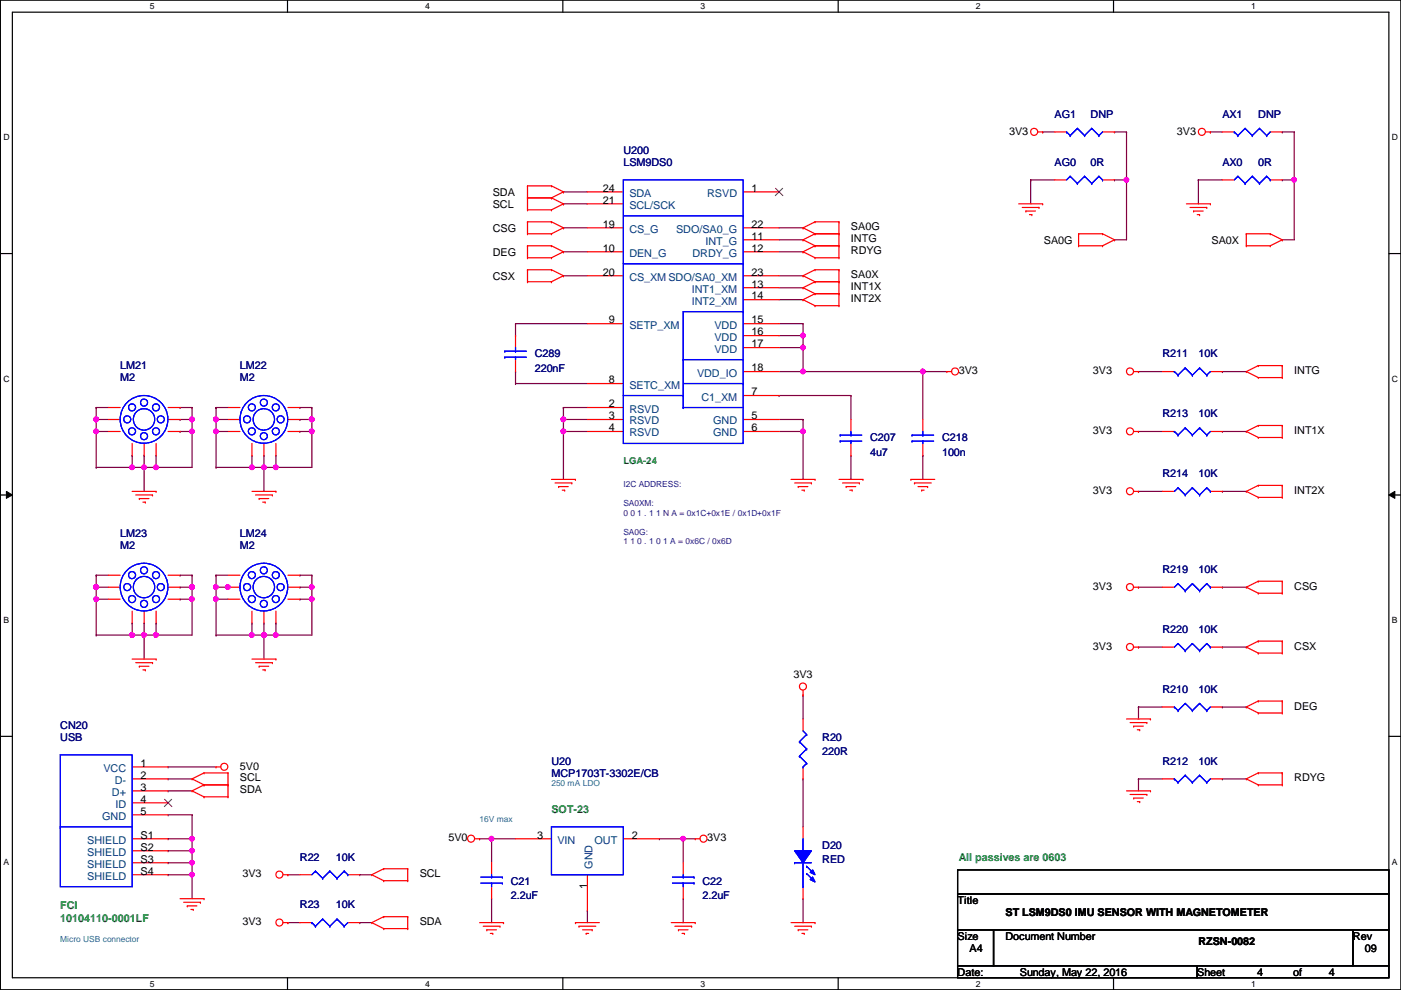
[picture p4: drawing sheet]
<svg xmlns="http://www.w3.org/2000/svg" width="297mm" height="210mm" viewBox="0 0 297 210" stroke-linecap="round" stroke-linejoin="round" font-family="sans-serif">
<defs><g id="words">
<g font-size="2.3">
<text x="213.9" y="28.5">3V3</text>
<text x="249.5" y="28.5">3V3</text>
<text x="104.5" y="41.5">SDA</text>
<text x="127.8" y="40.6">24</text>
<text x="159.3" y="40.6">1</text>
<text x="104.5" y="44">SCL</text>
<text x="127.8" y="43.2">21</text>
<text x="104.5" y="49.1">CSG</text>
<text x="127.8" y="53.3">10</text>
<text x="127.8" y="48.3">19</text>
<text x="159.3" y="50.8">11</text>
<text x="159.3" y="53.3">12</text>
<text x="159.3" y="48.3">22</text>
<text x="180.4" y="48.9">SA0G</text>
<text x="180.4" y="51.4">INTG</text>
<text x="180.4" y="53.9">RDYG</text>
<text x="221.3" y="51.6">SA0G</text>
<text x="256.9" y="51.6">SA0X</text>
<text x="104.5" y="54.2">DEG</text>
<text x="104.5" y="59.3">CSX</text>
<text x="127.8" y="58.4">20</text>
<text x="159.3" y="58.4">23</text>
<text x="180.4" y="59">SA0X</text>
<text x="159.3" y="61">13</text>
<text x="159.3" y="63.5">14</text>
<text x="180.4" y="61.6">INT1X</text>
<text x="180.4" y="64.1">INT2X</text>
<text x="129.1" y="68.6">9</text>
<text x="159.3" y="68.6">15</text>
<text x="159.3" y="71.1">16</text>
<text x="159.3" y="73.7">17</text>
<text x="129.1" y="81.3">8</text>
<text x="159.3" y="83.8">7</text>
<text x="159.3" y="78.7">18</text>
<text x="203.3" y="79.3">3V3</text>
<text x="231.7" y="79.3">3V3</text>
<text x="274.4" y="79.3">INTG</text>
<text x="129.1" y="86.4">2</text>
<text x="129.1" y="88.9">3</text>
<text x="159.3" y="88.9">5</text>
<text x="129.1" y="91.4">4</text>
<text x="159.3" y="91.4">6</text>
<text x="231.7" y="92">3V3</text>
<text x="274.4" y="92">INT1X</text>
<text x="231.7" y="104.7">3V3</text>
<text x="274.4" y="104.7">INT2X</text>
<text x="231.7" y="125.1">3V3</text>
<text x="274.4" y="125.1">CSG</text>
<text x="231.7" y="137.8">3V3</text>
<text x="274.4" y="137.8">CSX</text>
<text x="168.2" y="143.8">3V3</text>
<text x="274.4" y="150.5">DEG</text>
<text x="29.8" y="162.6">1</text>
<text x="29.8" y="165.1">2</text>
<text x="29.8" y="167.6">3</text>
<text x="50.9" y="165.7">SCL</text>
<text x="50.9" y="163.2">5V0</text>
<text x="274.4" y="165.7">RDYG</text>
<text x="29.8" y="172.7">5</text>
<text x="29.8" y="170.2">4</text>
<text x="50.9" y="168.2">SDA</text>
<text x="29.8" y="177.8">S1</text>
<text x="95.1" y="178.4">5V0</text>
<text x="113.9" y="177.8">3</text>
<text x="133.9" y="177.8">2</text>
<text x="149.9" y="178.4">3V3</text>
<text x="29.8" y="180.3">S2</text>
<text x="29.8" y="182.9">S3</text>
<text x="29.8" y="185.4">S4</text>
<text x="51.4" y="186">3V3</text>
<text x="89" y="186">SCL</text>
<text x="124.5" y="188.5" transform="rotate(-90 124.5 188.5)">1</text>
<text x="203" y="191.6">Title</text>
<text x="51.4" y="196.2">3V3</text>
<text x="89" y="196.2">SDA</text>
<text x="213.2" y="194.2">ST LSM9DS0 IMU SENSOR WITH MAGNETOMETER</text>
<text x="203" y="199.2">Size</text>
<text x="205.6" y="201.8">A4</text>
<text x="213.2" y="199.2">Document Number</text>
<text x="254.1" y="200.3">RZSN-0082</text>
<text x="286.8" y="199.2">Rev</text>
<text x="289.4" y="201.8">09</text>
<text x="203" y="206.8">Date:</text>
<text x="216.2" y="206.8">Sunday, May 22, 2016</text>
<text x="253.8" y="206.8">Sheet</text>
<text x="266.5" y="206.8">4</text>
<text x="274.1" y="206.8">of</text>
<text x="281.8" y="206.8">4</text>
</g>
<g font-size="2.3" fill="#000080">
<text x="223.6" y="25">AG1</text>
<text x="231.2" y="25">DNP</text>
<text x="259.2" y="25">AX1</text>
<text x="266.8" y="25">DNP</text>
<text x="132.2" y="32.6">U200</text>
<text x="132.2" y="35.1">LSM9DS0</text>
<text x="223.6" y="35.1">AG0</text>
<text x="231.2" y="35.1">0R</text>
<text x="259.2" y="35.1">AX0</text>
<text x="266.8" y="35.1">0R</text>
<text x="113.4" y="75.8">C289</text>
<text x="246.5" y="75.8">R211</text>
<text x="254.1" y="75.8">10K</text>
<text x="25.5" y="78.3">LM21</text>
<text x="25.5" y="80.9">M2</text>
<text x="50.9" y="78.3">LM22</text>
<text x="50.9" y="80.9">M2</text>
<text x="113.4" y="78.8">220nF</text>
<text x="246.5" y="88.5">R213</text>
<text x="254.1" y="88.5">10K</text>
<text x="184.5" y="93.6">C207</text>
<text x="199.7" y="93.6">C218</text>
<text x="184.5" y="96.6">4u7</text>
<text x="199.7" y="96.6">100n</text>
<text x="246.5" y="101.2">R214</text>
<text x="254.1" y="101.2">10K</text>
<text x="25.5" y="113.9">LM23</text>
<text x="50.9" y="113.9">LM24</text>
<text x="25.5" y="116.4">M2</text>
<text x="50.9" y="116.4">M2</text>
<text x="246.5" y="121.5">R219</text>
<text x="254.1" y="121.5">10K</text>
<text x="246.5" y="134.2">R220</text>
<text x="254.1" y="134.2">10K</text>
<text x="246.5" y="146.9">R210</text>
<text x="254.1" y="146.9">10K</text>
<text x="12.8" y="154.5">CN20</text>
<text x="12.8" y="157.1">USB</text>
<text x="174.3" y="157.1">R20</text>
<text x="174.3" y="160.1">220R</text>
<text x="116.9" y="162.1">U20</text>
<text x="116.9" y="164.7">MCP1703T-3302E/CB</text>
<text x="246.5" y="162.1">R212</text>
<text x="254.1" y="162.1">10K</text>
<text x="174.3" y="179.9">D20</text>
<text x="63.6" y="182.5">R22</text>
<text x="71.2" y="182.5">10K</text>
<text x="174.3" y="183">RED</text>
<text x="108.3" y="187.5">C21</text>
<text x="108.3" y="190.6">2.2uF</text>
<text x="148.9" y="187.5">C22</text>
<text x="148.9" y="190.6">2.2uF</text>
<text x="63.6" y="192.6">R23</text>
<text x="71.2" y="192.6">10K</text>
</g>
<g font-size="2.3" fill="#004080">
<text x="133.4" y="41.7">SDA</text>
<text x="149.9" y="41.7">RSVD</text>
<text x="133.4" y="44.3">SCL/SCK</text>
<text x="133.4" y="49.4">CS_G</text>
<text x="143.3" y="49.4">SDO/SA0_G</text>
<text x="149.6" y="51.9">INT_G</text>
<text x="133.4" y="54.4">DEN_G</text>
<text x="133.4" y="59.5">CS_XM SDO/SA0_XM</text>
<text x="146.8" y="54.4">DRDY_G</text>
<text x="146.7" y="62.1">INT1_XM</text>
<text x="146.7" y="64.6">INT2_XM</text>
<text x="133.4" y="69.7">SETP_XM</text>
<text x="151.5" y="69.7">VDD</text>
<text x="151.5" y="72.2">VDD</text>
<text x="151.5" y="74.8">VDD</text>
<text x="133.4" y="82.4">SETC_XM</text>
<text x="147.8" y="79.8">VDD_IO</text>
<text x="133.4" y="87.5">RSVD</text>
<text x="148.7" y="84.9">C1_XM</text>
<text x="133.4" y="90">RSVD</text>
<text x="133.4" y="92.5">RSVD</text>
<text x="151.2" y="90">GND</text>
<text x="151.2" y="92.5">GND</text>
<text x="21.9" y="163.7">VCC</text>
<text x="24.3" y="166.2">D-</text>
<text x="21.7" y="173.8">GND</text>
<text x="23.7" y="168.7">D+</text>
<text x="24.5" y="171.3">ID</text>
<text x="18.5" y="178.9">SHIELD</text>
<text x="118.2" y="178.9">VIN</text>
<text x="126.1" y="178.9">OUT</text>
<text x="18.5" y="181.4">SHIELD</text>
<text x="18.5" y="184">SHIELD</text>
<text x="125.6" y="184.2" transform="rotate(-90 125.6 184.2)">GND</text>
<text x="18.5" y="186.5">SHIELD</text>
</g>
<g font-size="2.3" fill="#008000">
<text x="116.9" y="172.3">SOT-23</text>
<text x="203.3" y="182.5">All passives are 0603</text>
<text x="12.8" y="192.7">FCI</text>
<text x="12.8" y="195.4">10104110-0001LF</text>
</g>
<text font-size="2" fill="#008000" x="132.2" y="98.5">LGA-24</text>
<g font-size="1.8">
<text x="31.8" y="1.9">5</text>
<text x="90.1" y="1.9">4</text>
<text x="148.5" y="1.9">3</text>
<text x="206.9" y="1.9">2</text>
<text x="265.3" y="1.9">1</text>
<text x=".7" y="29.8">D</text>
<text x="295.1" y="29.8">D</text>
<text x=".7" y="80.9">C</text>
<text x="295.1" y="80.9">C</text>
<text x=".7" y="132.1">B</text>
<text x="295.1" y="132.1">B</text>
<text x=".7" y="183.3">A</text>
<text x="295.1" y="183.3">A</text>
<text x="31.8" y="209.2">5</text>
<text x="90.1" y="209.2">4</text>
<text x="148.5" y="209.2">3</text>
<text x="206.9" y="209.2">2</text>
<text x="265.3" y="209.2">1</text>
</g>
<g font-size="1.8" fill="#400080">
<text x="132.2" y="103.3">I2C ADDRESS:</text>
<text x="132.2" y="107.3">SA0XM:</text>
<text x="132.2" y="109.3">0 0 1 . 1 1 N A = 0x1C+0x1E / 0x1D+0x1F</text>
<text x="132.2" y="113.4">SA0G:</text>
<text x="132.2" y="115.4">1 1 0 . 1 0 1 A = 0x6C / 0x6D</text>
</g>
<g font-size="1.8" fill="#0080c0">
<text x="116.9" y="166.8">250 mA LDO</text>
<text x="101.7" y="174.4">16V max</text>
<text x="12.8" y="199.8">Micro USB connector</text>
</g>
</g></defs>
<path d="M.1 0h296.9v209.8h-296.9zM2.6 2.6h291.9v204.7h-291.9z" fill="none" stroke="#000" stroke-width=".25"/>
<g fill="#fff">
<path d="M31.8 .3h1v2h-1z"/>
<path d="M31.8 207.6h1v1.9h-1z"/>
</g>
<path d="M61 0v2.6M61 207.3v2.5" fill="none" stroke="#000" stroke-width=".25"/>
<g fill="#fff">
<path d="M90.1 .3h1v2h-1z"/>
<path d="M90.1 207.6h1v1.9h-1z"/>
</g>
<path d="M119.3 0v2.6M119.3 207.3v2.5" fill="none" stroke="#000" stroke-width=".25"/>
<g fill="#fff">
<path d="M148.5 .3h1v2h-1z"/>
<path d="M148.5 207.6h1v1.9h-1z"/>
</g>
<path d="M177.7 0v2.6M177.7 207.3v2.5" fill="none" stroke="#000" stroke-width=".25"/>
<g fill="#fff">
<path d="M206.9 .3h1v2h-1z"/>
<path d="M206.9 207.6h1v1.9h-1z"/>
</g>
<path d="M236.1 0v2.6M236.1 207.3v2.5" fill="none" stroke="#000" stroke-width=".25"/>
<g fill="#fff">
<path d="M265.3 .3h.9v2h-.9z"/>
<path d="M265.3 207.6h.9v1.9h-.9z"/>
<path d="M.7 28.2h1.3v1.9h-1.3z"/>
<path d="M295.1 28.2h1.3v1.9h-1.3z"/>
<path d="M.7 79.3h1.3v2h-1.3z"/>
<path d="M295.1 79.3h1.3v2h-1.3z"/>
</g>
<path d="M.1 53.8h2.5M294.5 53.8h2.5" fill="none" stroke="#000" stroke-width=".25"/>
<g fill="#fff">
<path d="M.7 130.5h1.2v2h-1.2z"/>
<path d="M295.1 130.5h1.2v2h-1.2z"/>
</g>
<path d="M.1 104.9h2.5M294.5 104.9h2.5" fill="none" stroke="#000" stroke-width=".25"/>
<path d="M1.4 104.2l1.2 .7-1.2 .8zM294.5 104.9l1.2-.7v1.5z" fill="#000"/>
<path d="M1.4 104.2l1.2 .7-1.2 .8zM294.5 104.9l1.2-.7v1.5z" fill="none" stroke="#000" stroke-width=".21"/>
<g fill="#fff">
<path d="M.7 181.7h1.2v2h-1.2z"/>
<path d="M295.1 181.7h1.2v2h-1.2z"/>
</g>
<path d="M.1 156.1h2.5M294.5 156.1h2.5" fill="none" stroke="#000" stroke-width=".25"/>
<path d="M144.9 177.8h.1M144.9 177.8h2.5M124.5 193.1h.1M124.5 193.1v2.5" fill="none" stroke="#800040" stroke-width=".25"/>
<circle cx="144.8" cy="177.8" r=".49" fill="#f0f"/>
<circle cx="144.8" cy="177.8" r=".49" fill="none" stroke="#f0f" stroke-width=".25"/>
<path d="M104.2 177.8h.1M104.2 177.8v5.1M104.2 177.8h5.1M139.8 177.8h.1M139.8 177.8h5.1M144.9 177.8h.1M144.9 177.8v5.1M104.2 190.5h.1M104.2 190.5v5.1M144.9 190.5h.1M144.9 190.5v5.1" fill="none" stroke="#800040" stroke-width=".25"/>
<circle cx="104.2" cy="177.8" r=".49" fill="#f0f"/>
<circle cx="104.2" cy="177.8" r=".49" fill="none" stroke="#f0f" stroke-width=".25"/>
<path d="M35.6 165.1h.1M35.6 167.7h.1M35.6 165.1h5.1M35.6 167.7h5.1M101.7 177.8h.1M101.7 177.8h2.5M40.7 185.5h.1M40.7 185.5v5" fill="none" stroke="#800040" stroke-width=".25"/>
<circle cx="40.7" cy="185.4" r=".49" fill="#f0f"/>
<circle cx="40.7" cy="185.4" r=".49" fill="none" stroke="#f0f" stroke-width=".25"/>
<g fill="none" stroke="#800040" stroke-width=".25">
<path d="M35.6 172.8h.1M35.6 162.6h.1M35.6 177.8h.1M35.6 172.8h5.1M35.6 162.6h10.2M35.6 177.8h5.1M40.7 172.8h.1M40.7 177.8h.1M40.7 172.8v7.6h-5.1M35.6 180.4h.1M35.6 182.9h.1M35.6 185.5h.1"/>
<path d="M35.6 182.9h5.1M35.6 185.5h5.1"/>
</g>
<circle cx="40.7" cy="177.8" r=".49" fill="#f0f"/>
<circle cx="40.7" cy="177.8" r=".49" fill="none" stroke="#f0f" stroke-width=".25"/>
<path d="M40.7 180.4h.1M40.7 180.4v2.5" fill="none" stroke="#800040" stroke-width=".25"/>
<circle cx="40.7" cy="180.4" r=".49" fill="#f0f"/>
<circle cx="40.7" cy="180.4" r=".49" fill="none" stroke="#f0f" stroke-width=".25"/>
<path d="M40.7 182.9h.1M40.7 182.9v2.6" fill="none" stroke="#800040" stroke-width=".25"/>
<circle cx="40.7" cy="182.9" r=".49" fill="#f0f"/>
<circle cx="40.7" cy="182.9" r=".49" fill="none" stroke="#f0f" stroke-width=".25"/>
<path d="M40.7 88.9h.1M40.7 91.5h.1M40.7 88.9v10.2" fill="none" stroke="#800040" stroke-width=".25"/>
<circle cx="40.7" cy="91.5" r=".49" fill="#f0f"/>
<circle cx="40.7" cy="91.5" r=".49" fill="none" stroke="#f0f" stroke-width=".25"/>
<path d="M40.7 86.4h.1M40.7 86.4v2.5" fill="none" stroke="#800040" stroke-width=".25"/>
<circle cx="40.7" cy="88.9" r=".49" fill="#f0f"/>
<circle cx="40.7" cy="88.9" r=".49" fill="none" stroke="#f0f" stroke-width=".25"/>
<path d="M20.4 88.9h.1M20.4 88.9v2.6M30.6 99.1h.1M30.6 99.1v5.1" fill="none" stroke="#800040" stroke-width=".25"/>
<circle cx="20.4" cy="88.9" r=".49" fill="#f0f"/>
<circle cx="20.4" cy="88.9" r=".49" fill="none" stroke="#f0f" stroke-width=".25"/>
<path d="M30.6 99.1h.1M30.6 99.1h2.5" fill="none" stroke="#800040" stroke-width=".25"/>
<circle cx="30.5" cy="99.1" r=".49" fill="#f0f"/>
<circle cx="30.5" cy="99.1" r=".49" fill="none" stroke="#f0f" stroke-width=".25"/>
<path d="M66.1 88.9h.1M66.1 91.5h.1M66.1 88.9v10.2" fill="none" stroke="#800040" stroke-width=".25"/>
<circle cx="66.1" cy="91.5" r=".49" fill="#f0f"/>
<circle cx="66.1" cy="91.5" r=".49" fill="none" stroke="#f0f" stroke-width=".25"/>
<path d="M66.1 86.4h.1M66.1 86.4v2.5" fill="none" stroke="#800040" stroke-width=".25"/>
<circle cx="66.1" cy="88.9" r=".49" fill="#f0f"/>
<circle cx="66.1" cy="88.9" r=".49" fill="none" stroke="#f0f" stroke-width=".25"/>
<path d="M45.8 88.9h.1M45.8 88.9v2.6M56 99.1h.1M56 99.1v5.1" fill="none" stroke="#800040" stroke-width=".25"/>
<circle cx="45.8" cy="88.9" r=".49" fill="#f0f"/>
<circle cx="45.8" cy="88.9" r=".49" fill="none" stroke="#f0f" stroke-width=".25"/>
<path d="M56 99.1h.1M56 99.1h2.5" fill="none" stroke="#800040" stroke-width=".25"/>
<circle cx="55.9" cy="99.1" r=".49" fill="#f0f"/>
<circle cx="55.9" cy="99.1" r=".49" fill="none" stroke="#f0f" stroke-width=".25"/>
<path d="M45.8 86.4h.1M45.8 88.9h.1M45.8 86.4h2.5M45.8 88.9h2.5" fill="none" stroke="#800040" stroke-width=".25"/>
<circle cx="45.8" cy="88.9" r=".49" fill="#f0f"/>
<circle cx="45.8" cy="88.9" r=".49" fill="none" stroke="#f0f" stroke-width=".25"/>
<path d="M45.8 91.5h.1M45.8 91.5h2.5M63.6 86.4h.1M63.6 88.9h.1M63.6 86.4h2.5M63.6 88.9h2.5" fill="none" stroke="#800040" stroke-width=".25"/>
<circle cx="66.1" cy="88.9" r=".49" fill="#f0f"/>
<circle cx="66.1" cy="88.9" r=".49" fill="none" stroke="#f0f" stroke-width=".25"/>
<path d="M45.8 86.4h.1M45.8 91.5h.1M45.8 86.4v2.5M45.8 91.5v7.6M53.4 96.6h.1M53.4 96.6v2.5M56 96.6h.1M56 96.6v2.5M58.5 96.6h.1M58.5 96.6v2.5M63.6 91.5h.1M63.6 91.5h2.5" fill="none" stroke="#800040" stroke-width=".25"/>
<circle cx="45.8" cy="91.5" r=".49" fill="#f0f"/>
<circle cx="45.8" cy="91.5" r=".49" fill="none" stroke="#f0f" stroke-width=".25"/>
<path d="M45.8 99.1h.1M45.8 99.1h7.6M58.5 99.1h.1M58.5 99.1h7.6" fill="none" stroke="#800040" stroke-width=".25"/>
<circle cx="58.5" cy="99.1" r=".49" fill="#f0f"/>
<circle cx="58.5" cy="99.1" r=".49" fill="none" stroke="#f0f" stroke-width=".25"/>
<path d="M53.4 99.1h.1M53.4 99.1h2.6" fill="none" stroke="#800040" stroke-width=".25"/>
<circle cx="53.4" cy="99.1" r=".49" fill="#f0f"/>
<circle cx="53.4" cy="99.1" r=".49" fill="none" stroke="#f0f" stroke-width=".25"/>
<path d="M40.7 124.5h.1M40.7 127h.1M40.7 124.5v10.2" fill="none" stroke="#800040" stroke-width=".25"/>
<circle cx="40.7" cy="127" r=".49" fill="#f0f"/>
<circle cx="40.7" cy="127" r=".49" fill="none" stroke="#f0f" stroke-width=".25"/>
<path d="M40.7 122h.1M40.7 122v2.5" fill="none" stroke="#800040" stroke-width=".25"/>
<circle cx="40.7" cy="124.5" r=".49" fill="#f0f"/>
<circle cx="40.7" cy="124.5" r=".49" fill="none" stroke="#f0f" stroke-width=".25"/>
<path d="M20.4 124.5h.1M20.4 124.5v2.5M30.6 134.7h.1M30.6 134.7v5" fill="none" stroke="#800040" stroke-width=".25"/>
<circle cx="20.4" cy="124.5" r=".49" fill="#f0f"/>
<circle cx="20.4" cy="124.5" r=".49" fill="none" stroke="#f0f" stroke-width=".25"/>
<path d="M30.6 134.7h.1M30.6 134.7h2.5" fill="none" stroke="#800040" stroke-width=".25"/>
<circle cx="30.5" cy="134.6" r=".49" fill="#f0f"/>
<circle cx="30.5" cy="134.6" r=".49" fill="none" stroke="#f0f" stroke-width=".25"/>
<path d="M20.4 122h.1M20.4 124.5h.1M20.4 122h2.5M20.4 124.5h2.5" fill="none" stroke="#800040" stroke-width=".25"/>
<circle cx="20.4" cy="124.5" r=".49" fill="#f0f"/>
<circle cx="20.4" cy="124.5" r=".49" fill="none" stroke="#f0f" stroke-width=".25"/>
<path d="M20.4 127h.1M20.4 127h2.5M38.2 122h.1M38.2 124.5h.1M38.2 122h2.5M38.2 124.5h2.5" fill="none" stroke="#800040" stroke-width=".25"/>
<circle cx="40.7" cy="124.5" r=".49" fill="#f0f"/>
<circle cx="40.7" cy="124.5" r=".49" fill="none" stroke="#f0f" stroke-width=".25"/>
<path d="M20.4 122h.1M20.4 127h.1M20.4 122v2.5M20.4 127v7.7M28 132.1h.1M28 132.1v2.6M30.6 132.1h.1M30.6 132.1v2.6M33.1 132.1h.1M33.1 132.1v2.6M38.2 127h.1M38.2 127h2.5" fill="none" stroke="#800040" stroke-width=".25"/>
<circle cx="20.4" cy="127" r=".49" fill="#f0f"/>
<circle cx="20.4" cy="127" r=".49" fill="none" stroke="#f0f" stroke-width=".25"/>
<path d="M20.4 134.7h.1M20.4 134.7h7.6M33.1 134.7h.1M33.1 134.7h7.6" fill="none" stroke="#800040" stroke-width=".25"/>
<circle cx="33.1" cy="134.6" r=".49" fill="#f0f"/>
<circle cx="33.1" cy="134.6" r=".49" fill="none" stroke="#f0f" stroke-width=".25"/>
<path d="M28 134.7h.1M28 134.7h2.6" fill="none" stroke="#800040" stroke-width=".25"/>
<circle cx="28" cy="134.6" r=".49" fill="#f0f"/>
<circle cx="28" cy="134.6" r=".49" fill="none" stroke="#f0f" stroke-width=".25"/>
<path d="M66.1 124.5h.1M66.1 127h.1M66.1 124.5v10.2" fill="none" stroke="#800040" stroke-width=".25"/>
<circle cx="66.1" cy="127" r=".49" fill="#f0f"/>
<circle cx="66.1" cy="127" r=".49" fill="none" stroke="#f0f" stroke-width=".25"/>
<path d="M66.1 122h.1M66.1 122v2.5" fill="none" stroke="#800040" stroke-width=".25"/>
<circle cx="66.1" cy="124.5" r=".49" fill="#f0f"/>
<circle cx="66.1" cy="124.5" r=".49" fill="none" stroke="#f0f" stroke-width=".25"/>
<path d="M45.8 124.5h.1M45.8 124.5v2.5M56 134.7h.1M56 134.7v5" fill="none" stroke="#800040" stroke-width=".25"/>
<circle cx="45.8" cy="124.5" r=".49" fill="#f0f"/>
<circle cx="45.8" cy="124.5" r=".49" fill="none" stroke="#f0f" stroke-width=".25"/>
<path d="M56 134.7h.1M56 134.7h2.5" fill="none" stroke="#800040" stroke-width=".25"/>
<circle cx="55.9" cy="134.6" r=".49" fill="#f0f"/>
<circle cx="55.9" cy="134.6" r=".49" fill="none" stroke="#f0f" stroke-width=".25"/>
<path d="M45.8 122h.1M45.8 124.5h.1M45.8 122h2.5M45.8 124.5h2.5" fill="none" stroke="#800040" stroke-width=".25"/>
<circle cx="48.3" cy="124.5" r=".49" fill="#f0f"/>
<circle cx="48.3" cy="124.5" r=".49" fill="none" stroke="#f0f" stroke-width=".25"/>
<g fill="none" stroke="#800040" stroke-width=".25">
<path d="M45.8 127h.1M45.8 122h.1M45.8 127h2.5M45.8 122v2.5M45.8 127v7.7M53.4 132.1h.1M53.4 132.1v2.6M56 132.1h.1M56 132.1v2.6M58.5 132.1h.1M58.5 132.1v2.6M63.6 122h.1"/>
<path d="M63.6 124.5h.1M63.6 127h.1M63.6 127h2.5M63.6 122h2.5M63.6 124.5h2.5"/>
</g>
<circle cx="45.8" cy="127" r=".49" fill="#f0f"/>
<circle cx="45.8" cy="127" r=".49" fill="none" stroke="#f0f" stroke-width=".25"/>
<path d="M53.4 134.7h.1M53.4 134.7h2.6" fill="none" stroke="#800040" stroke-width=".25"/>
<circle cx="55.9" cy="134.6" r=".49" fill="#f0f"/>
<circle cx="55.9" cy="134.6" r=".49" fill="none" stroke="#f0f" stroke-width=".25"/>
<circle cx="53.4" cy="134.6" r=".49" fill="#f0f"/>
<circle cx="53.4" cy="134.6" r=".49" fill="none" stroke="#f0f" stroke-width=".25"/>
<path d="M58.5 134.7h.1M58.5 134.7h7.6" fill="none" stroke="#800040" stroke-width=".25"/>
<circle cx="58.5" cy="134.6" r=".49" fill="#f0f"/>
<circle cx="58.5" cy="134.6" r=".49" fill="none" stroke="#f0f" stroke-width=".25"/>
<path d="M20.4 86.4h.1M20.4 88.9h.1M20.4 86.4h2.5M20.4 88.9h2.5" fill="none" stroke="#800040" stroke-width=".25"/>
<circle cx="20.4" cy="88.9" r=".49" fill="#f0f"/>
<circle cx="20.4" cy="88.9" r=".49" fill="none" stroke="#f0f" stroke-width=".25"/>
<path d="M20.4 91.5h.1M20.4 91.5h2.5M38.2 86.4h.1M38.2 88.9h.1M38.2 86.4h2.5M38.2 88.9h2.5" fill="none" stroke="#800040" stroke-width=".25"/>
<circle cx="40.7" cy="88.9" r=".49" fill="#f0f"/>
<circle cx="40.7" cy="88.9" r=".49" fill="none" stroke="#f0f" stroke-width=".25"/>
<path d="M20.4 86.4h.1M20.4 91.5h.1M20.4 86.4v2.5M20.4 91.5v7.6M28 96.6h.1M28 96.6v2.5M30.6 96.6h.1M30.6 96.6v2.5M33.1 96.6h.1M33.1 96.6v2.5M38.2 91.5h.1M38.2 91.5h2.5" fill="none" stroke="#800040" stroke-width=".25"/>
<circle cx="20.4" cy="91.5" r=".49" fill="#f0f"/>
<circle cx="20.4" cy="91.5" r=".49" fill="none" stroke="#f0f" stroke-width=".25"/>
<path d="M20.4 99.1h.1M20.4 99.1h7.6M33.1 99.1h.1M33.1 99.1h7.6" fill="none" stroke="#800040" stroke-width=".25"/>
<circle cx="33.1" cy="99.1" r=".49" fill="#f0f"/>
<circle cx="33.1" cy="99.1" r=".49" fill="none" stroke="#f0f" stroke-width=".25"/>
<path d="M28 99.1h.1M28 99.1h2.6" fill="none" stroke="#800040" stroke-width=".25"/>
<circle cx="28" cy="99.1" r=".49" fill="#f0f"/>
<circle cx="28" cy="99.1" r=".49" fill="none" stroke="#f0f" stroke-width=".25"/>
<g fill="none" stroke="#800040" stroke-width=".25">
<path d="M218.5 38.1h.1M218.5 38.1h5.1M218.5 38.1v5.1M221.1 28h.1M221.1 28h2.5M236.3 38.1h.1M236.3 28h.1M236.3 38.1h2.5M236.3 28h2.5M238.8 38.1h.1M238.8 38.1v12.7M165.2 83.9h.1"/>
<path d="M165.2 83.9h15.2M180.4 96.6h.1M180.4 83.9h.1M180.4 83.9v5M180.4 96.6v5M45.8 134.7h.1M45.8 134.7h7.6M170.3 147.4h.1M170.3 147.4v5M170.3 165.1h.1M170.3 165.1v10.2M61 185.5h.1"/>
<path d="M61 195.6h.1M61 185.5h2.6M61 195.6h2.6M76.3 185.5h.1M76.3 195.6h.1M76.3 185.5h2.5M76.3 195.6h2.5M170.3 190.5h.1M170.3 190.5v5.1"/>
</g>
<circle cx="238.8" cy="38.1" r=".49" fill="#f0f"/>
<circle cx="238.8" cy="38.1" r=".49" fill="none" stroke="#f0f" stroke-width=".25"/>
<g fill="none" stroke="#800040" stroke-width=".25">
<path d="M238.8 28h.1M238.8 28v10.1M236.3 50.8h.1M236.3 50.8h2.5M241.4 78.8h.1M241.4 78.8h5.1M259.2 78.8h.1M259.2 78.8h5M119.5 86.4h.1M119.5 91.5h.1M119.5 88.9h.1M119.5 91.5h5"/>
<path d="M119.5 86.4h5M119.5 86.4v2.5M119.5 91.5v10.1M119.5 88.9h5M241.4 91.5h.1M241.4 91.5h5.1M259.2 91.5h.1M259.2 91.5h5M241.4 124.5h.1M241.4 124.5h5.1M259.2 124.5h.1M259.2 124.5h5"/>
<path d="M241.4 149.9h.1M241.4 149.9h5.1M241.4 149.9v2.5M259.2 149.9h.1M259.2 149.9h5"/>
</g>
<circle cx="119.4" cy="91.5" r=".49" fill="#f0f"/>
<circle cx="119.4" cy="91.5" r=".49" fill="none" stroke="#f0f" stroke-width=".25"/>
<path d="M119.5 88.9h.1M119.5 88.9v2.6" fill="none" stroke="#800040" stroke-width=".25"/>
<circle cx="119.4" cy="88.9" r=".49" fill="#f0f"/>
<circle cx="119.4" cy="88.9" r=".49" fill="none" stroke="#f0f" stroke-width=".25"/>
<path d="M170.3 91.5h.1M170.3 91.5v10.1" fill="none" stroke="#800040" stroke-width=".25"/>
<circle cx="170.2" cy="91.5" r=".49" fill="#f0f"/>
<circle cx="170.2" cy="91.5" r=".49" fill="none" stroke="#f0f" stroke-width=".25"/>
<g fill="none" stroke="#800040" stroke-width=".25">
<path d="M109.3 78.8h.1M109.3 68.6h.1M109.3 71.2h.1M109.3 68.6v2.6M109.3 78.8v2.5M109.3 68.6h15.2M165.2 68.6h5.1M165.2 71.2h5.1M165.2 73.7h5.1M170.3 68.6h.1M170.3 71.2h.1M170.3 73.7h.1"/>
<path d="M109.3 81.3h.1M109.3 81.3h15.2M165.2 88.9h5.1M165.2 91.5h5.1M170.3 88.9h.1M170.3 91.5h.1M170.3 88.9v2.6"/>
</g>
<circle cx="170.2" cy="73.7" r=".49" fill="#f0f"/>
<circle cx="170.2" cy="73.7" r=".49" fill="none" stroke="#f0f" stroke-width=".25"/>
<path d="M170.3 71.2h.1M170.3 68.6v2.6" fill="none" stroke="#800040" stroke-width=".25"/>
<circle cx="170.2" cy="71.1" r=".49" fill="#f0f"/>
<circle cx="170.2" cy="71.1" r=".49" fill="none" stroke="#f0f" stroke-width=".25"/>
<path d="M165.2 78.8h5.1M170.3 73.7h.1M170.3 78.8h.1M170.3 71.2v7.6M195.7 78.8h.1M195.7 78.8v10.1" fill="none" stroke="#800040" stroke-width=".25"/>
<circle cx="195.6" cy="78.8" r=".49" fill="#f0f"/>
<circle cx="195.6" cy="78.8" r=".49" fill="none" stroke="#f0f" stroke-width=".25"/>
<path d="M170.3 78.8h25.4M195.7 78.8h.1M195.7 96.6h.1M195.7 96.6v5" fill="none" stroke="#800040" stroke-width=".25"/>
<circle cx="170.2" cy="78.8" r=".49" fill="#f0f"/>
<circle cx="170.2" cy="78.8" r=".49" fill="none" stroke="#f0f" stroke-width=".25"/>
<g fill="none" stroke="#800040" stroke-width=".25">
<path d="M254.1 38.1h.1M254.1 38.1h5.1M254.1 38.1v5.1M256.6 28h.1M256.6 28h2.6M271.9 38.1h.1M271.9 28h.1M271.9 38.1h2.5M271.9 28h2.5M274.4 38.1h.1M274.4 38.1v12.7M119.5 40.7h.1"/>
<path d="M119.5 43.2h.1M119.5 48.3h.1M119.5 53.4h.1M119.5 58.5h.1M119.5 40.7h5M119.5 43.2h5M119.5 48.3h5M119.5 53.4h5M119.5 58.5h5M165.2 48.3h5.1M165.2 53.4h5.1M165.2 58.5h5.1"/>
<path d="M165.2 50.8h5.1M170.3 48.3h.1M170.3 50.8h.1M170.3 53.4h.1M170.3 58.5h.1M165.2 61h5.1M165.2 63.5h5.1M170.3 61h.1M170.3 63.5h.1M195.7 78.8h.1M195.7 78.8h5"/>
</g>
<circle cx="274.4" cy="38.1" r=".49" fill="#f0f"/>
<circle cx="274.4" cy="38.1" r=".49" fill="none" stroke="#f0f" stroke-width=".25"/>
<g fill="none" stroke="#800040" stroke-width=".25">
<path d="M274.4 28h.1M274.4 28v10.1M271.9 50.8h.1M271.9 50.8h2.5M241.4 104.2h.1M241.4 104.2h5.1M259.2 104.2h.1M259.2 104.2h5M241.4 137.2h.1M241.4 137.2h5.1M259.2 137.2h.1M259.2 137.2h5"/>
<path d="M241.4 165.1h.1M241.4 165.1h5.1M241.4 165.1v2.6M259.2 165.1h.1M259.2 165.1h5"/>
</g>
<g fill="none" stroke="#f00" stroke-width=".25">
<path d="M111.8 39.4h.1M111.8 39.4h5.1M111.8 39.4v5.1M116.9 39.4h.1M116.9 39.4l2.6 1.3M220 28h1.1M221.1 28h.1M223.6 28h2.5M233.8 28h2.5M255.6 28h1M256.6 28h.1M259.2 28h2.5"/>
<path d="M259.2 38.1h2.5M269.3 28h2.6M269.3 38.1h2.6M111.8 42h.1M111.8 44.5h.1M111.8 49.6h.1M111.8 47h.1M111.8 54.7h.1M111.8 52.1h.1M111.8 59.7h.1M111.8 57.2h.1M111.8 49.6h5.1"/>
<path d="M111.8 52.1h5.1M111.8 42h5.1M111.8 47v2.6M111.8 52.1v2.6M111.8 57.2v2.5M111.8 44.5h5.1M111.8 47h5.1M111.8 54.7h5.1M111.8 57.2h5.1M111.8 59.7h5.1M116.9 42h.1M116.9 44.5h.1"/>
<path d="M116.9 47h.1M116.9 49.6h.1M116.9 52.1h.1M116.9 54.7h.1M116.9 57.2h.1M116.9 59.7h.1M116.9 42l2.6 1.2M116.9 47l2.6 1.3M116.9 52.1l2.6 1.3M116.9 57.2l2.6 1.3M119.5 40.7h.1M119.5 43.2h.1"/>
<path d="M119.5 48.3h.1M119.5 53.4h.1M119.5 58.5h.1M119.5 40.7l-2.6 1.3M119.5 43.2l-2.6 1.3M119.5 48.3l-2.6 1.3M119.5 53.4l-2.6 1.3M119.5 58.5l-2.6 1.2M124.5 43.2h7.7M124.5 40.7h7.7M124.5 53.4h7.7M124.5 48.3h7.7"/>
<path d="M124.5 58.5h7.7M157.6 40.7h7.6M157.6 53.4h7.6M157.6 50.8h7.6M157.6 48.3h7.6M157.6 58.5h7.6M170.3 48.3h.1M170.3 50.8h.1M170.3 53.4h.1M170.3 58.5h.1M170.3 48.3l2.5 1.3M170.3 50.8l2.5 1.3"/>
<path d="M170.3 53.4l2.5 1.3M170.3 58.5l2.5 1.2M172.8 49.6h.1M172.8 47h.1M172.8 52.1h.1M172.8 54.7h.1M172.8 59.7h.1M172.8 57.2h.1M172.8 49.6h5.1M172.8 52.1h5.1M172.8 47h5.1M172.8 54.7h5.1"/>
<path d="M172.8 57.2h5.1M172.8 59.7h5.1M172.8 47l-2.5 1.3M172.8 49.6l-2.5 1.2M172.8 52.1l-2.5 1.3M172.8 57.2l-2.5 1.3M172.8 59.7l-2.5 1.3M177.9 47h.1M177.9 49.6h.1M177.9 52.1h.1M177.9 54.7h.1M177.9 57.2h.1"/>
<path d="M177.9 59.7h.1M177.9 47v7.7M177.9 57.2v7.6M216 43.2h5.1M216.7 44h3.6M217.5 44.7h.1M217.5 44.7h2M218.3 45.5h.5M218.8 45.5h.1M220.3 44h.1M221.1 43.2h.1M228.7 52.1h.1"/>
<path d="M228.7 49.6h.1M228.7 49.6h5.1M228.7 52.1h5.1M228.7 49.6v2.5M233.8 49.6h.1M233.8 52.1h.1M233.8 49.6l2.5 1.2M236.3 50.8h.1M236.3 50.8l-2.5 1.3M251.5 43.2h5.1M252.3 44h3.6M253.1 44.7h.1"/>
<path d="M253.1 44.7h2M253.8 45.5h.5M254.3 45.5h.1M255.9 44h.1M256.6 43.2h.1M264.2 52.1h.1M264.2 49.6h.1M264.2 49.6h5.1M264.2 52.1h5.1M264.2 49.6v2.5M269.3 49.6h.1M269.3 52.1h.1"/>
<path d="M269.3 49.6l2.6 1.2M271.9 50.8h.1M271.9 50.8l-2.6 1.3M124.5 68.6h7.7M157.6 78.8h7.6M157.6 68.6h7.6M157.6 61h7.6M157.6 63.5h7.6M157.6 71.2h7.6M157.6 73.7h7.6M170.3 61h.1M170.3 63.5h.1"/>
<path d="M170.3 61l2.5 1.3M170.3 63.5l2.5 1.3M172.8 62.3h.1M172.8 64.8h.1M172.8 62.3h5.1M172.8 64.8h5.1M172.8 62.3l-2.5 1.2M177.9 62.3h.1M177.9 64.8h.1M200.7 78.8h.1M200.7 78.8h1.1M240.4 78.8h1"/>
<path d="M241.4 78.8h.1M264.2 78.8h.1M264.2 78.8l2.6 1.3M266.8 77.5h.1M266.8 77.5l-2.6 1.3M266.8 77.5h5.1M271.9 77.5h.1M271.9 77.5v2.6M22.9 91.5h2.6M22.9 86.4h2.6M22.9 88.9h2.6M28 94v2.6"/>
<path d="M30.6 94v2.6M33.1 94v2.6M35.6 91.5h2.6M35.6 86.4h2.6M35.6 88.9h2.6M48.3 91.5h2.6M48.3 86.4h2.6M48.3 88.9h2.6M53.4 94v2.6M56 94v2.6M58.5 94v2.6M61 91.5h2.6"/>
<path d="M61 86.4h2.6M61 88.9h2.6M124.5 91.5h7.7M124.5 86.4h7.7M124.5 88.9h7.7M124.5 81.3h7.7M157.6 91.5h7.6M157.6 88.9h7.6M157.6 83.9h7.6M180.4 88.9v2.6M180.4 94v2.6M195.7 88.9v2.6"/>
<path d="M195.7 94v2.6M240.4 91.5h1M241.4 91.5h.1M246.5 91.5h2.5M256.6 91.5h2.6M264.2 91.5h.1M264.2 91.5l2.6 1.3M266.8 80.1h.1M266.8 92.8h.1M266.8 90.2h.1M266.8 80.1h5.1M266.8 92.8h5.1"/>
<path d="M266.8 90.2l-2.6 1.3M266.8 90.2h5.1M271.9 80.1h.1M271.9 90.2h.1M271.9 92.8h.1M271.9 90.2v2.6M28 104.2h5.1M28.8 104.9h3.5M29.5 105.7h.1M29.5 105.7h2.1M30.3 106.5h.5M30.8 106.5h.1"/>
<path d="M32.3 104.9h.1M33.1 104.2h.1M53.4 104.2h5.1M54.2 104.9h3.5M54.9 105.7h.1M54.9 105.7h2.1M55.7 106.5h.5M56.2 106.5h.1M57.7 104.9h.1M58.5 104.2h.1M116.9 101.6h5.1M117.7 102.4h3.5"/>
<path d="M118.4 103.2h.1M118.4 103.2h2.1M119.2 103.9h.5M119.7 103.9h.1M121.2 102.4h.1M122 101.6h.1M167.7 101.6h5.1M168.5 102.4h3.5M169.2 103.2h.1M169.2 103.2h2.1M170 103.9h.5M170.5 103.9h.1"/>
<path d="M172 102.4h.1M172.8 101.6h.1M177.9 101.6h5.1M178.6 102.4h3.6M179.4 103.2h.1M179.4 103.2h2M180.2 103.9h.5M180.7 103.9h.1M182.2 102.4h.1M183 101.6h.1M193.1 101.6h.1M193.1 101.6h5.1"/>
<path d="M193.9 102.4h.1M193.9 102.4h3.5M194.6 103.2h2.1M195.4 103.9h.1M195.4 103.9h.5M196.7 103.2h.1M240.4 104.2h1M241.4 104.2h.1M246.5 104.2h2.5M256.6 104.2h2.6M264.2 104.2h.1M264.2 104.2l2.6 1.3"/>
<path d="M266.8 105.5h.1M266.8 102.9h.1M266.8 105.5h5.1M266.8 102.9l-2.6 1.3M266.8 102.9h5.1M271.9 102.9h.1M271.9 105.5h.1M271.9 102.9v2.6M22.9 124.5h2.6M22.9 122h2.6M22.9 127h2.6M28 139.7h5.1"/>
<path d="M28 129.6v2.5M30.6 129.6v2.5M33.1 139.7h.1M33.1 129.6v2.5M35.6 124.5h2.6M35.6 122h2.6M35.6 127h2.6M48.3 124.5h2.6M48.3 122h2.6M48.3 127h2.6M53.4 139.7h5.1M53.4 129.6v2.5"/>
<path d="M56 129.6v2.5M58.5 139.7h.1M58.5 129.6v2.5M61 124.5h2.6M61 122h2.6M61 127h2.6M240.4 124.5h1M240.4 137.2h1M241.4 124.5h.1M241.4 137.2h.1M246.5 124.5h2.5M246.5 137.2h2.5"/>
<path d="M256.6 124.5h2.6M256.6 137.2h2.6M264.2 124.5h.1M264.2 137.2h.1M264.2 124.5l2.6 1.3M264.2 137.2l2.6 1.3M266.8 125.8h.1M266.8 123.2h.1M266.8 138.5h.1M266.8 135.9h.1M266.8 125.8h5.1M266.8 123.2l-2.6 1.3"/>
<path d="M266.8 123.2h5.1M266.8 138.5h5.1M266.8 135.9l-2.6 1.3M266.8 135.9h5.1M271.9 123.2h.1M271.9 125.8h.1M271.9 135.9h.1M271.9 138.5h.1M271.9 123.2v2.6M271.9 135.9v2.6M28.8 140.5h3.5M29.5 141.3h.1"/>
<path d="M29.5 141.3h2.1M30.3 142h.5M30.8 142h.1M32.3 140.5h.1M54.2 140.5h3.5M54.9 141.3h.1M54.9 141.3h2.1M55.7 142h.5M56.2 142h.1M57.7 140.5h.1M170.3 147.4h.1M170.3 146.3v1.1"/>
<path d="M170.3 152.4v2.6M238.8 152.4h5.1M239.6 153.2h3.6M240.4 154h.1M240.4 154h2M241.1 154.7h.5M241.6 154.7h.1M243.2 153.2h.1M243.9 152.4h.1M246.5 149.9h2.5M256.6 149.9h2.6M264.2 149.9h.1"/>
<path d="M264.2 149.9l2.6 1.3M266.8 151.2h.1M266.8 148.6h.1M266.8 151.2h5.1M266.8 148.6l-2.6 1.3M266.8 148.6h5.1M271.9 148.6h.1M271.9 151.2h.1M271.9 148.6v2.6M28 177.8h7.6M28 162.6h7.6M28 167.7h7.6"/>
<path d="M28 165.1h7.6M28 172.8h7.6M28 170.2h7.6M40.7 167.7h.1M40.7 165.1h.1M40.7 167.7l2.6 1.3M40.7 165.1l2.6 1.3M43.3 169h.1M43.3 166.4h.1M43.3 163.9h.1M43.3 169h5M43.3 166.4l-2.6 1.3"/>
<path d="M43.3 166.4h5M43.3 163.9l-2.6 1.2M43.3 163.9h5M45.8 162.6h.1M45.8 162.6h1M48.3 166.4h.1M48.3 169h.1M48.3 163.9h.1M48.3 163.9v5.1M100.7 177.8h1M101.7 177.8h.1M109.3 177.8h7.6"/>
<path d="M132.2 177.8h7.6M147.4 177.8h.1M147.4 177.8h1M170.3 162.6v2.5M170.3 175.3v2.5M238.8 167.7h5.1M239.6 168.4h3.6M240.4 169.2h.1M240.4 169.2h2M241.1 170h.5M241.6 170h.1M243.2 168.4h.1"/>
<path d="M243.9 167.7h.1M246.5 165.1h2.5M256.6 165.1h2.6M264.2 165.1h.1M264.2 165.1l2.6 1.3M266.8 166.4h.1M266.8 163.9h.1M266.8 166.4h5.1M266.8 163.9h5.1M266.8 163.9l-2.6 1.2M271.9 163.9h.1M271.9 166.4h.1"/>
<path d="M271.9 163.9v2.5M28 185.5h7.6M28 180.4h7.6M28 182.9h7.6M38.2 190.5h5.1M38.9 191.3h3.6M39.7 192.1h.1M39.7 192.1h2M40.5 192.8h.5M41 192.8h.1M42.5 191.3h.1M43.3 190.5h.1"/>
<path d="M60 195.6h1M60 185.5h1M61 185.5h.1M61 195.6h.1M63.6 195.6h2.5M63.6 185.5h2.5M73.7 195.6h2.6M73.7 185.5h2.6M78.8 185.5h.1M78.8 195.6h.1M78.8 185.5l2.6 1.2M78.8 195.6l2.6 1.3"/>
<path d="M81.4 184.2h.1M81.4 186.7h.1M81.4 194.4h.1M81.4 196.9h.1M81.4 184.2h5M81.4 184.2l-2.6 1.3M81.4 186.7h5M81.4 194.4h5M81.4 194.4l-2.6 1.2M81.4 196.9h5M86.4 186.7h.1M86.4 184.2h.1"/>
<path d="M86.4 196.9h.1M86.4 194.4h.1M86.4 184.2v2.5M86.4 194.4v2.5M101.7 195.6h5.1M102.4 196.4h3.6M103.2 197.1h.1M103.2 197.1h2M104 197.9h.5M104.2 182.9v2.6M104.2 188v2.5M104.5 197.9h.1"/>
<path d="M106 196.4h.1M106.8 195.6h.1M122 195.6h.1M122 195.6h5.1M122.8 196.4h.1M122.8 196.4h3.5M123.5 197.1h2.1M124.3 197.9h.1M124.3 197.9h.5M124.5 185.5v7.6M125.6 197.1h.1M142.3 195.6h5.1"/>
<path d="M143.1 196.4h3.5M143.8 197.1h.1M143.8 197.1h2.1M144.6 197.9h.5M144.9 182.9v2.6M144.9 188v2.5M145.1 197.9h.1M146.6 196.4h.1M147.4 195.6h.1M167.7 195.6h5.1M168.5 196.4h3.5M169.2 197.1h.1"/>
<path d="M169.2 197.1h2.1M170 197.9h.5M170.3 188v2.5M170.5 197.9h.1M172 196.4h.1M172.8 195.6h.1"/>
<circle cx="219.3" cy="28" r=".75"/>
<circle cx="254.8" cy="28" r=".75"/>
<circle cx="202.5" cy="78.8" r=".75"/>
<circle cx="239.6" cy="78.8" r=".75"/>
<circle cx="239.6" cy="91.5" r=".75"/>
<circle cx="239.6" cy="104.2" r=".75"/>
<circle cx="239.6" cy="124.5" r=".75"/>
<circle cx="239.6" cy="137.2" r=".75"/>
<circle cx="170.2" cy="145.6" r=".75"/>
<circle cx="47.6" cy="162.6" r=".75"/>
<circle cx="99.9" cy="177.8" r=".75"/>
<circle cx="149.2" cy="177.8" r=".75"/>
<circle cx="59.2" cy="195.6" r=".75"/>
<circle cx="59.2" cy="185.4" r=".75"/>
</g>
<path d="M203 184.4h91.5v5.1h-91.5zM203 189.5h91.5v7.6h-91.5zM203 197.1h7.6v7.7h-7.6zM210.6 197.1h76.2v7.7h-76.2zM286.8 197.1h7.7v7.7h-7.7zM203 204.8h50.8v2.5h-50.8zM253.8 204.8h40.7v2.5h-40.7z" fill="none" stroke="#000" stroke-width=".25"/>
<g fill="none" stroke="#00f" stroke-width=".25">
<path d="M132.2 38.1h25.4v55.9h-25.4zM226.1 28h.1M226.1 28l.8 .7M226.9 28.7h.1M228.4 27.2h.1M228.4 27.2l1.6 1.5M228.4 27.2l-1.5 1.5M230 28.7h.1M231.5 27.2h.1M231.5 27.2l1.5 1.5M231.5 27.2l-1.5 1.5M233 28.7h.1"/>
<path d="M233.8 28l-.8 .7M261.7 28h.1M261.7 28l.8 .7M262.5 28.7h.1M262.5 37.4h.1M262.5 37.4l-.8 .7M262.5 37.4l1.5 1.5M264 27.2h.1M264 38.9h.1M264 27.2l1.5 1.5M264 27.2l-1.5 1.5M265.5 28.7h.1"/>
<path d="M265.5 37.4h.1M265.5 37.4l-1.5 1.5M265.5 37.4l1.5 1.5M267 27.2h.1M267 38.9h.1M267 27.2l1.6 1.5M267 27.2l-1.5 1.5M268.6 28.7h.1M268.6 37.4h.1M268.6 37.4l-1.6 1.5M268.6 37.4l.7 .7M269.3 38.1h.1"/>
<path d="M269.3 28l-.7 .7M132.2 45.8h25.4M132.2 55.9h25.4M157.6 45.8h.1M157.6 55.9h.1M144.9 76.2h.1M144.9 76.2h12.7M157.6 66.1h.1M157.6 66.1h-12.7v20.3M132.2 83.9h12.7M144.9 83.9h.1M144.9 86.4h.1"/>
<path d="M144.9 81.3h12.7M144.9 86.4h12.7M157.6 81.3h.1M178.1 92.2h.1M178.1 93.5h.1M178.1 92.2h4.6M178.1 93.5h4.6M180.4 93.5h.1M180.4 92.2h.1M180.4 91.5v.7M180.4 93.5v.5M193.4 92.2h.1"/>
<path d="M193.4 93.5h.1M193.4 92.2h4.5M193.4 93.5h4.5M195.7 93.5h.1M195.7 92.2h.1M195.7 91.5v.7M195.7 93.5v.5M249 91.5h.1M249 91.5l.8 .7M249.8 92.2h.1M251.3 90.7h.1M251.3 90.7l1.5 1.5"/>
<path d="M251.3 90.7l-1.5 1.5M252.8 92.2h.1M254.3 90.7h.1M254.3 90.7l1.6 1.5M254.3 90.7l-1.5 1.5M255.9 92.2h.1M256.6 91.5l-.7 .7M249.8 103.4h.1M249.8 103.4l-.8 .8M249.8 103.4l1.5 1.5M251.3 104.9h.1M252.8 103.4h.1"/>
<path d="M252.8 103.4l-1.5 1.5M252.8 103.4l1.5 1.5M254.3 104.9h.1M255.9 103.4h.1M255.9 103.4l-1.6 1.5M255.9 103.4l.7 .8M256.6 104.2h.1M249.8 123.7h.1M249.8 136.4h.1M249.8 123.7l-.8 .8M249.8 123.7l1.5 1.6M249.8 136.4l-.8 .8"/>
<path d="M249.8 136.4l1.5 1.6M251.3 125.3h.1M251.3 138h.1M252.8 123.7h.1M252.8 136.4h.1M252.8 123.7l-1.5 1.6M252.8 123.7l1.5 1.6M252.8 136.4l-1.5 1.6M252.8 136.4l1.5 1.6M254.3 125.3h.1M254.3 138h.1M255.9 123.7h.1"/>
<path d="M255.9 136.4h.1M255.9 123.7l-1.6 1.6M255.9 123.7l.7 .8M255.9 136.4l-1.6 1.6M255.9 136.4l.7 .8M256.6 124.5h.1M256.6 137.2h.1M169.5 157.3h.1M169.5 157.3l1.5 1.5M170.3 155l.7 .7M171 155.7h.1M171 158.8h.1"/>
<path d="M171 155.7l-1.5 1.6M171 158.8l-1.5 1.5M249 149.9h.1M249 149.9l.8 .8M249.8 150.7h.1M251.3 149.1h.1M251.3 149.1l1.5 1.6M251.3 149.1l-1.5 1.6M252.8 150.7h.1M254.3 149.1h.1M254.3 149.1l1.6 1.6M254.3 149.1l-1.5 1.6"/>
<path d="M255.9 150.7h.1M256.6 149.9l-.7 .8M12.8 160.1h15.2v27.9h-15.2zM12.8 175.3h.1M12.8 175.3h15.2M116.9 175.3h15.3v10.2h-15.3zM169.5 160.3h.1M169.5 160.3l1.5 1.5M170.3 162.6h.1M170.3 177.8v2.6M171 161.8h.1M171 161.8l-.7 .8"/>
<path d="M249 165.1h.1M249 165.1l.8 .8M249.8 165.9h.1M251.3 164.4h.1M251.3 164.4l1.5 1.5M251.3 164.4l-1.5 1.5M252.8 165.9h.1M254.3 164.4h.1M254.3 164.4l1.6 1.5M254.3 164.4l-1.5 1.5M255.9 165.9h.1M256.6 165.1l-.7 .8"/>
<path d="M66.1 195.6h.1M66.1 195.6l.8 .8M66.9 184.7h.1M66.9 196.4h.1M66.9 184.7l-.8 .8M66.9 184.7l1.5 1.5M68.4 186.2h.1M68.4 194.9h.1M68.4 194.9l1.5 1.5M68.4 194.9l-1.5 1.5M69.9 184.7h.1M69.9 196.4h.1"/>
<path d="M69.9 184.7l-1.5 1.5M69.9 184.7l1.6 1.5M71.5 186.2h.1M71.5 194.9h.1M71.5 194.9l1.5 1.5M71.5 194.9l-1.6 1.5M73 184.7h.1M73 196.4h.1M73 184.7l-1.5 1.5M73 184.7l.7 .8M73.7 185.5h.1M73.7 195.6l-.7 .8"/>
<path d="M101.9 187.2h4.6M101.9 186h4.6M104.2 186h.1M104.2 187.2h.1M104.2 185.5v.5M104.2 187.2v.8M106.5 187.2h.1M106.5 186h.1M142.6 187.2h4.5M142.6 186h4.5M144.9 186h.1M144.9 187.2h.1"/>
<path d="M144.9 185.5v.5M144.9 187.2v.8M147.1 187.2h.1M147.1 186h.1M168.5 182.9h.1M168.5 182.9h3.5M170.3 180.4h.1M170.3 188h.1M170.3 182.9v5.1"/>
<circle cx="27" cy="88.9" r=".75"/>
<circle cx="28" cy="86.4" r=".75"/>
<circle cx="28" cy="91.5" r=".75"/>
<circle cx="30.5" cy="88.9" r="2.27"/>
<circle cx="30.5" cy="85.4" r=".75"/>
<circle cx="30.5" cy="92.5" r=".75"/>
<circle cx="30.5" cy="88.9" r="5.1"/>
<circle cx="33.1" cy="91.5" r=".75"/>
<circle cx="33.1" cy="86.4" r=".75"/>
<circle cx="34.1" cy="88.9" r=".75"/>
<circle cx="52.4" cy="88.9" r=".75"/>
<circle cx="53.4" cy="86.4" r=".75"/>
<circle cx="53.4" cy="91.5" r=".75"/>
<circle cx="55.9" cy="88.9" r="2.27"/>
<circle cx="55.9" cy="85.4" r=".75"/>
<circle cx="55.9" cy="92.5" r=".75"/>
<circle cx="55.9" cy="88.9" r="5.1"/>
<circle cx="58.5" cy="86.4" r=".75"/>
<circle cx="58.5" cy="91.5" r=".75"/>
<circle cx="59.5" cy="88.9" r=".75"/>
<circle cx="27" cy="124.5" r=".75"/>
<circle cx="28" cy="121.9" r=".75"/>
<circle cx="28" cy="127" r=".75"/>
<circle cx="30.5" cy="124.5" r="2.27"/>
<circle cx="30.5" cy="128" r=".75"/>
<circle cx="30.5" cy="120.9" r=".75"/>
<circle cx="30.5" cy="124.5" r="5.1"/>
<circle cx="33.1" cy="127" r=".75"/>
<circle cx="33.1" cy="121.9" r=".75"/>
<circle cx="34.1" cy="124.5" r=".75"/>
<circle cx="52.4" cy="124.5" r=".75"/>
<circle cx="53.4" cy="121.9" r=".75"/>
<circle cx="53.4" cy="127" r=".75"/>
<circle cx="55.9" cy="124.5" r="2.27"/>
<circle cx="55.9" cy="128" r=".75"/>
<circle cx="55.9" cy="120.9" r=".75"/>
<circle cx="55.9" cy="124.5" r="5.1"/>
<circle cx="58.5" cy="121.9" r=".75"/>
<circle cx="58.5" cy="127" r=".75"/>
<circle cx="59.5" cy="124.5" r=".75"/>
</g>
<path d="M164.4 39.9l1.6 1.6M165.9 39.9l-1.5 1.6M34.9 169.5l1.5 1.5M36.4 169.5l-1.6 1.5" fill="none" stroke="#804000" stroke-width=".21"/>
<path d="M168.5 180.4h3.5l-1.7 2.5z" fill-rule="evenodd" fill="#00f"/>
<path d="M168.5 180.4h3.5l-1.7 2.5z" fill="none" stroke="#00f" stroke-width=".25"/>
<path d="M172.3 186l.5 1-1-.5z" fill-rule="evenodd" fill="#00f"/>
<path d="M172.3 186l.5 1-1-.5z" fill="none" stroke="#00f" stroke-width=".25"/>
<path d="M172.3 184.4l.5 1.1-1-.5z" fill-rule="evenodd" fill="#00f"/>
<path d="M170.3 177.8v2.6M168.5 182.9h.1M168.5 182.9h3.5M170.3 180.4h.1M170.3 188h.1M170.3 182.9v5.1M171 183.7h.1M171 185.2h.1M171 183.7l1.5 1.5M171 185.2l1.5 1.5M172.3 184.4l.5 1.1-1-.5z" fill="none" stroke="#00f" stroke-width=".25"/>
<path d="M168.5 180.4h3.5l-1.7 2.5z" fill-rule="evenodd" fill="#00f"/>
<path d="M168.5 180.4h3.5l-1.7 2.5z" fill="none" stroke="#00f" stroke-width=".25"/>
<path d="M172.3 186l.5 1-1-.5z" fill-rule="evenodd" fill="#00f"/>
<path d="M172.3 186l.5 1-1-.5z" fill="none" stroke="#00f" stroke-width=".25"/>
<path d="M172.3 184.4l.5 1.1-1-.5z" fill-rule="evenodd" fill="#00f"/>
<g fill="none" stroke="#00f" stroke-width=".25">
<path d="M226.9 37.4h.1M226.9 37.4l-.8 .7M226.9 37.4l1.5 1.5M228.4 38.9h.1M230 37.4h.1M230 37.4l-1.6 1.5M230 37.4l1.5 1.5M231.5 38.9h.1M233 37.4h.1M233 37.4l-1.5 1.5M233 37.4l.8 .7M233.8 38.1h.1"/>
<path d="M107 74.5h.1M107 75.7h.1M107 74.5h4.6M107 75.7h4.6M109.3 75.7h.1M109.3 74.5h.1M109.3 73.7v.8M109.3 75.7v.5M249 78.8h.1M249 78.8l.8 .7M249.8 79.5h.1M251.3 78h.1"/>
<path d="M251.3 78l1.5 1.5M251.3 78l-1.5 1.5M252.8 79.5h.1M254.3 78h.1M254.3 78l1.6 1.5M254.3 78l-1.5 1.5M255.9 79.5h.1M256.6 78.8l-.7 .7M171 183.7h.1M171 185.2h.1M171 183.7l1.5 1.5M171 185.2l1.5 1.5"/>
<path d="M172.3 184.4l.5 1.1-1-.5z"/>
</g>
<path d="M223.6 38.1h2.5M233.8 38.1h2.5M109.3 71.2v2.5M109.3 76.2v2.6M246.5 78.8h2.5M256.6 78.8h2.6" fill="none" stroke="#f00" stroke-width=".25"/>
<circle cx="144.8" cy="177.8" r=".49" fill="#f0f"/>
<circle cx="144.8" cy="177.8" r=".49" fill="none" stroke="#f0f" stroke-width=".25"/>
<circle cx="104.2" cy="177.8" r=".49" fill="#f0f"/>
<circle cx="104.2" cy="177.8" r=".49" fill="none" stroke="#f0f" stroke-width=".25"/>
<circle cx="40.7" cy="185.4" r=".49" fill="#f0f"/>
<circle cx="40.7" cy="185.4" r=".49" fill="none" stroke="#f0f" stroke-width=".25"/>
<circle cx="40.7" cy="177.8" r=".49" fill="#f0f"/>
<circle cx="40.7" cy="177.8" r=".49" fill="none" stroke="#f0f" stroke-width=".25"/>
<circle cx="40.7" cy="180.4" r=".49" fill="#f0f"/>
<circle cx="40.7" cy="180.4" r=".49" fill="none" stroke="#f0f" stroke-width=".25"/>
<circle cx="40.7" cy="182.9" r=".49" fill="#f0f"/>
<circle cx="40.7" cy="182.9" r=".49" fill="none" stroke="#f0f" stroke-width=".25"/>
<circle cx="40.7" cy="91.5" r=".49" fill="#f0f"/>
<circle cx="40.7" cy="91.5" r=".49" fill="none" stroke="#f0f" stroke-width=".25"/>
<circle cx="40.7" cy="88.9" r=".49" fill="#f0f"/>
<circle cx="40.7" cy="88.9" r=".49" fill="none" stroke="#f0f" stroke-width=".25"/>
<circle cx="20.4" cy="88.9" r=".49" fill="#f0f"/>
<circle cx="20.4" cy="88.9" r=".49" fill="none" stroke="#f0f" stroke-width=".25"/>
<circle cx="30.5" cy="99.1" r=".49" fill="#f0f"/>
<circle cx="30.5" cy="99.1" r=".49" fill="none" stroke="#f0f" stroke-width=".25"/>
<circle cx="66.1" cy="91.5" r=".49" fill="#f0f"/>
<circle cx="66.1" cy="91.5" r=".49" fill="none" stroke="#f0f" stroke-width=".25"/>
<circle cx="66.1" cy="88.9" r=".49" fill="#f0f"/>
<circle cx="66.1" cy="88.9" r=".49" fill="none" stroke="#f0f" stroke-width=".25"/>
<circle cx="45.8" cy="88.9" r=".49" fill="#f0f"/>
<circle cx="45.8" cy="88.9" r=".49" fill="none" stroke="#f0f" stroke-width=".25"/>
<circle cx="55.9" cy="99.1" r=".49" fill="#f0f"/>
<circle cx="55.9" cy="99.1" r=".49" fill="none" stroke="#f0f" stroke-width=".25"/>
<circle cx="45.8" cy="88.9" r=".49" fill="#f0f"/>
<circle cx="45.8" cy="88.9" r=".49" fill="none" stroke="#f0f" stroke-width=".25"/>
<circle cx="66.1" cy="88.9" r=".49" fill="#f0f"/>
<circle cx="66.1" cy="88.9" r=".49" fill="none" stroke="#f0f" stroke-width=".25"/>
<circle cx="45.8" cy="91.5" r=".49" fill="#f0f"/>
<circle cx="45.8" cy="91.5" r=".49" fill="none" stroke="#f0f" stroke-width=".25"/>
<circle cx="58.5" cy="99.1" r=".49" fill="#f0f"/>
<circle cx="58.5" cy="99.1" r=".49" fill="none" stroke="#f0f" stroke-width=".25"/>
<circle cx="53.4" cy="99.1" r=".49" fill="#f0f"/>
<circle cx="53.4" cy="99.1" r=".49" fill="none" stroke="#f0f" stroke-width=".25"/>
<circle cx="40.7" cy="127" r=".49" fill="#f0f"/>
<circle cx="40.7" cy="127" r=".49" fill="none" stroke="#f0f" stroke-width=".25"/>
<circle cx="40.7" cy="124.5" r=".49" fill="#f0f"/>
<circle cx="40.7" cy="124.5" r=".49" fill="none" stroke="#f0f" stroke-width=".25"/>
<circle cx="20.4" cy="124.5" r=".49" fill="#f0f"/>
<circle cx="20.4" cy="124.5" r=".49" fill="none" stroke="#f0f" stroke-width=".25"/>
<circle cx="30.5" cy="134.6" r=".49" fill="#f0f"/>
<circle cx="30.5" cy="134.6" r=".49" fill="none" stroke="#f0f" stroke-width=".25"/>
<circle cx="20.4" cy="124.5" r=".49" fill="#f0f"/>
<circle cx="20.4" cy="124.5" r=".49" fill="none" stroke="#f0f" stroke-width=".25"/>
<circle cx="40.7" cy="124.5" r=".49" fill="#f0f"/>
<circle cx="40.7" cy="124.5" r=".49" fill="none" stroke="#f0f" stroke-width=".25"/>
<circle cx="20.4" cy="127" r=".49" fill="#f0f"/>
<circle cx="20.4" cy="127" r=".49" fill="none" stroke="#f0f" stroke-width=".25"/>
<circle cx="33.1" cy="134.6" r=".49" fill="#f0f"/>
<circle cx="33.1" cy="134.6" r=".49" fill="none" stroke="#f0f" stroke-width=".25"/>
<circle cx="28" cy="134.6" r=".49" fill="#f0f"/>
<circle cx="28" cy="134.6" r=".49" fill="none" stroke="#f0f" stroke-width=".25"/>
<circle cx="66.1" cy="127" r=".49" fill="#f0f"/>
<circle cx="66.1" cy="127" r=".49" fill="none" stroke="#f0f" stroke-width=".25"/>
<circle cx="66.1" cy="124.5" r=".49" fill="#f0f"/>
<circle cx="66.1" cy="124.5" r=".49" fill="none" stroke="#f0f" stroke-width=".25"/>
<circle cx="45.8" cy="124.5" r=".49" fill="#f0f"/>
<circle cx="45.8" cy="124.5" r=".49" fill="none" stroke="#f0f" stroke-width=".25"/>
<circle cx="55.9" cy="134.6" r=".49" fill="#f0f"/>
<circle cx="55.9" cy="134.6" r=".49" fill="none" stroke="#f0f" stroke-width=".25"/>
<circle cx="48.3" cy="124.5" r=".49" fill="#f0f"/>
<circle cx="48.3" cy="124.5" r=".49" fill="none" stroke="#f0f" stroke-width=".25"/>
<circle cx="45.8" cy="127" r=".49" fill="#f0f"/>
<circle cx="45.8" cy="127" r=".49" fill="none" stroke="#f0f" stroke-width=".25"/>
<circle cx="55.9" cy="134.6" r=".49" fill="#f0f"/>
<circle cx="55.9" cy="134.6" r=".49" fill="none" stroke="#f0f" stroke-width=".25"/>
<circle cx="53.4" cy="134.6" r=".49" fill="#f0f"/>
<circle cx="53.4" cy="134.6" r=".49" fill="none" stroke="#f0f" stroke-width=".25"/>
<circle cx="58.5" cy="134.6" r=".49" fill="#f0f"/>
<circle cx="58.5" cy="134.6" r=".49" fill="none" stroke="#f0f" stroke-width=".25"/>
<circle cx="20.4" cy="88.9" r=".49" fill="#f0f"/>
<circle cx="20.4" cy="88.9" r=".49" fill="none" stroke="#f0f" stroke-width=".25"/>
<circle cx="40.7" cy="88.9" r=".49" fill="#f0f"/>
<circle cx="40.7" cy="88.9" r=".49" fill="none" stroke="#f0f" stroke-width=".25"/>
<circle cx="20.4" cy="91.5" r=".49" fill="#f0f"/>
<circle cx="20.4" cy="91.5" r=".49" fill="none" stroke="#f0f" stroke-width=".25"/>
<circle cx="33.1" cy="99.1" r=".49" fill="#f0f"/>
<circle cx="33.1" cy="99.1" r=".49" fill="none" stroke="#f0f" stroke-width=".25"/>
<circle cx="28" cy="99.1" r=".49" fill="#f0f"/>
<circle cx="28" cy="99.1" r=".49" fill="none" stroke="#f0f" stroke-width=".25"/>
<circle cx="238.8" cy="38.1" r=".49" fill="#f0f"/>
<circle cx="238.8" cy="38.1" r=".49" fill="none" stroke="#f0f" stroke-width=".25"/>
<circle cx="119.4" cy="91.5" r=".49" fill="#f0f"/>
<circle cx="119.4" cy="91.5" r=".49" fill="none" stroke="#f0f" stroke-width=".25"/>
<circle cx="119.4" cy="88.9" r=".49" fill="#f0f"/>
<circle cx="119.4" cy="88.9" r=".49" fill="none" stroke="#f0f" stroke-width=".25"/>
<circle cx="170.2" cy="91.5" r=".49" fill="#f0f"/>
<circle cx="170.2" cy="91.5" r=".49" fill="none" stroke="#f0f" stroke-width=".25"/>
<circle cx="170.2" cy="73.7" r=".49" fill="#f0f"/>
<circle cx="170.2" cy="73.7" r=".49" fill="none" stroke="#f0f" stroke-width=".25"/>
<circle cx="170.2" cy="71.1" r=".49" fill="#f0f"/>
<circle cx="170.2" cy="71.1" r=".49" fill="none" stroke="#f0f" stroke-width=".25"/>
<circle cx="195.6" cy="78.8" r=".49" fill="#f0f"/>
<circle cx="195.6" cy="78.8" r=".49" fill="none" stroke="#f0f" stroke-width=".25"/>
<circle cx="170.2" cy="78.8" r=".49" fill="#f0f"/>
<circle cx="170.2" cy="78.8" r=".49" fill="none" stroke="#f0f" stroke-width=".25"/>
<circle cx="274.4" cy="38.1" r=".49" fill="#f0f"/>
<circle cx="274.4" cy="38.1" r=".49" fill="none" stroke="#f0f" stroke-width=".25"/>
<use href="#words"/>
</svg>
